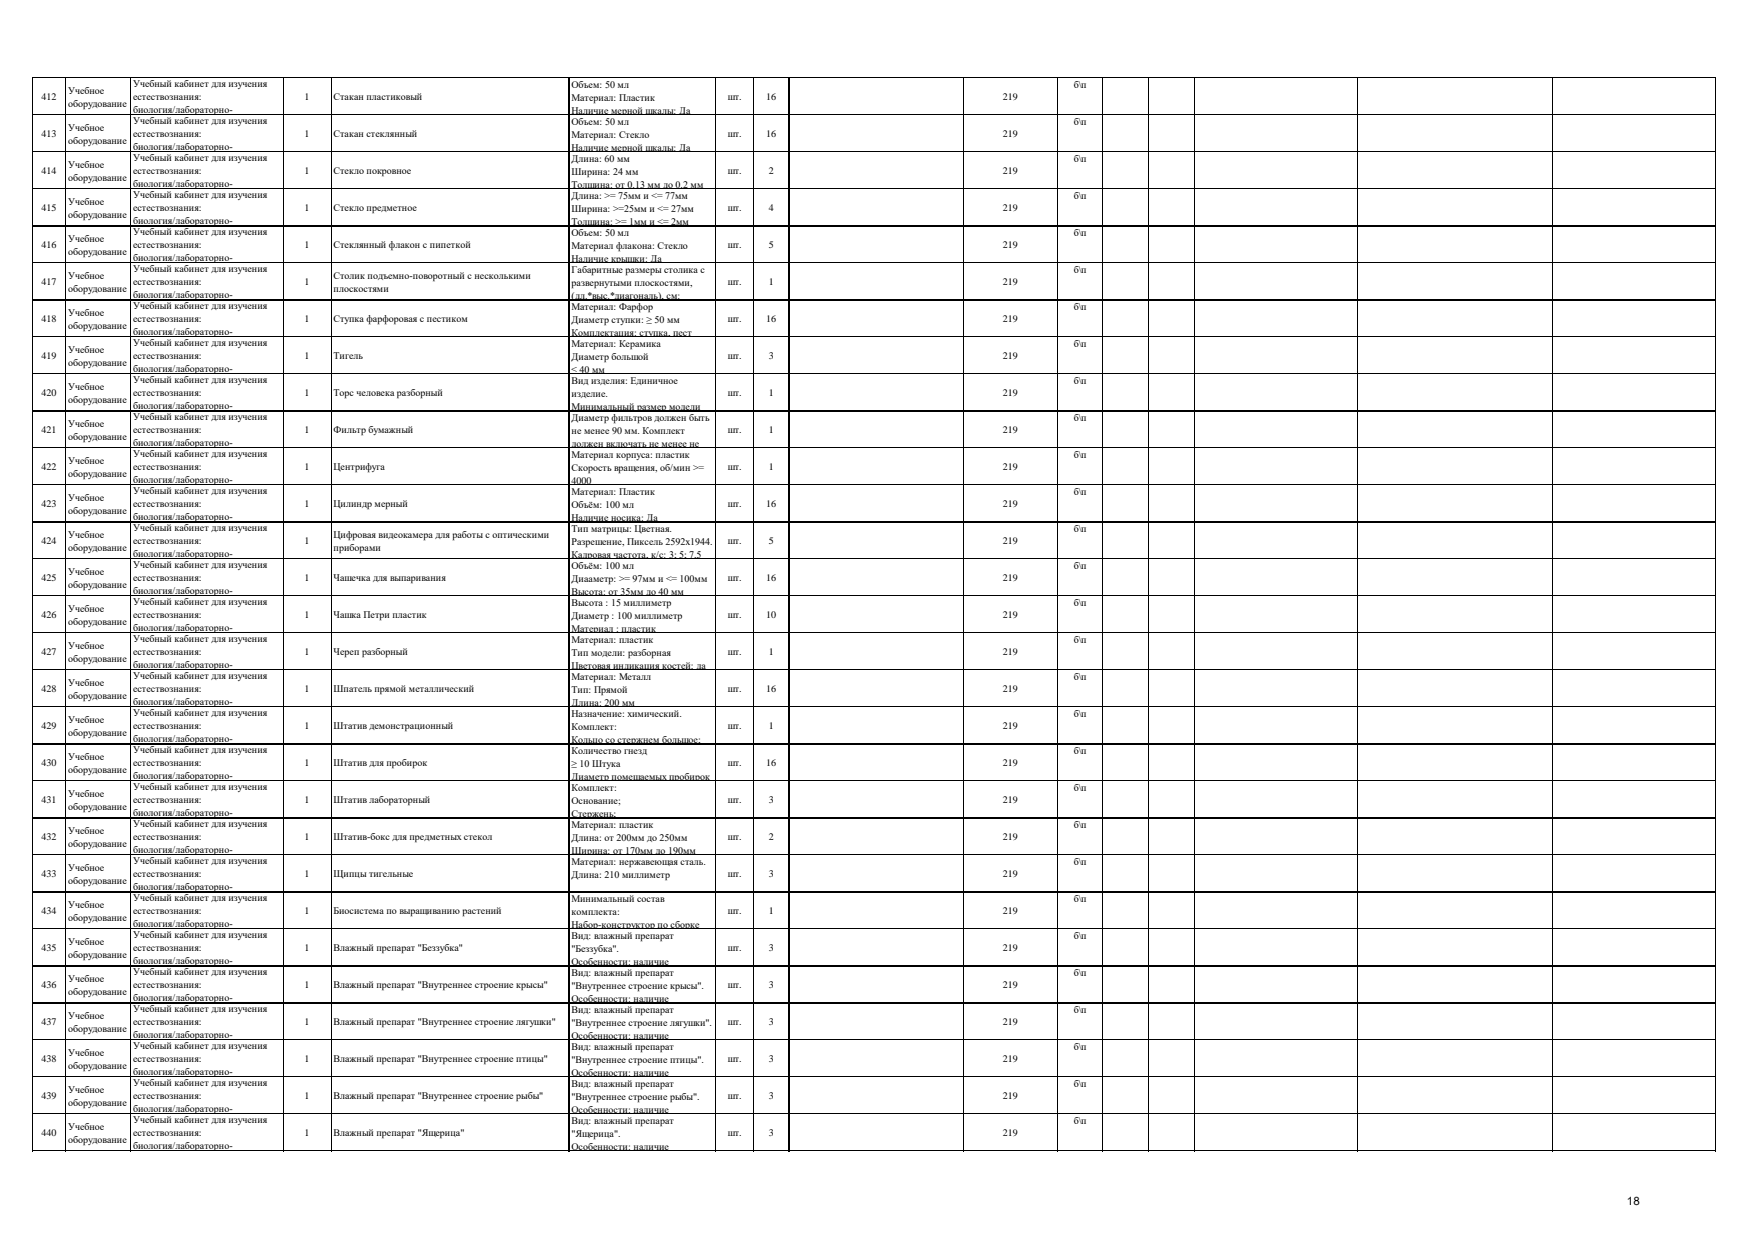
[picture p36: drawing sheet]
<svg xmlns="http://www.w3.org/2000/svg" width="297mm" height="210mm" viewBox="0 0 297 210" stroke-linecap="round" stroke-linejoin="round" font-family="sans-serif">
<defs><g id="words">
<text font-size="1.9" x="275.5" y="204">18</text>
<g font-size="1.7">
<text x="7" y="16.9">412</text>
<text x="11.5" y="15.8">Учебное</text>
<text x="22.5" y="14.7">Учебный кабинет для изучения</text>
<text x="22.5" y="16.9">естествознания:</text>
<text x="51.6" y="16.9">1</text>
<text x="56.5" y="16.9">Стакан пластиковый</text>
<text x="96.8" y="14.9">Объем: 50 мл</text>
<text x="96.8" y="17.1">Материал: Пластик</text>
<text x="123.2" y="16.9">шт.</text>
<text x="129.7" y="16.9">16</text>
<text x="169.8" y="16.9">219</text>
<text x="181.8" y="14.9">б\п</text>
<text x="7" y="23.2">413</text>
<text x="11.5" y="18">оборудование</text>
<text x="11.5" y="22.1">Учебное</text>
<text x="22.5" y="19.1">биология/лабораторно-</text>
<text x="22.5" y="21">Учебный кабинет для изучения</text>
<text x="22.5" y="23.2">естествознания:</text>
<text x="51.6" y="23.2">1</text>
<text x="56.5" y="23.2">Стакан стеклянный</text>
<text x="96.8" y="19.3">Наличие мерной шкалы: Да</text>
<text x="96.8" y="21.2">Объем: 50 мл</text>
<text x="96.8" y="23.4">Материал: Стекло</text>
<text x="123.2" y="23.2">шт.</text>
<text x="129.7" y="23.2">16</text>
<text x="169.8" y="23.2">219</text>
<text x="181.8" y="21.2">б\п</text>
<text x="7" y="29.5">414</text>
<text x="11.5" y="24.3">оборудование</text>
<text x="11.5" y="28.4">Учебное</text>
<text x="22.5" y="25.4">биология/лабораторно-</text>
<text x="22.5" y="27.3">Учебный кабинет для изучения</text>
<text x="22.5" y="29.5">естествознания:</text>
<text x="51.6" y="29.5">1</text>
<text x="56.5" y="29.5">Стекло покровное</text>
<text x="96.8" y="25.6">Наличие мерной шкалы: Да</text>
<text x="96.8" y="27.4">Длина: 60 мм</text>
<text x="96.8" y="29.7">Ширина: 24 мм</text>
<text x="123.2" y="29.5">шт.</text>
<text x="130.2" y="29.5">2</text>
<text x="169.8" y="29.5">219</text>
<text x="181.8" y="27.4">б\п</text>
<text x="7" y="35.7">415</text>
<text x="11.5" y="30.6">оборудование</text>
<text x="11.5" y="34.6">Учебное</text>
<text x="22.5" y="31.7">биология/лабораторно-</text>
<text x="22.5" y="33.5">Учебный кабинет для изучения</text>
<text x="22.5" y="35.7">естествознания:</text>
<text x="51.6" y="35.7">1</text>
<text x="56.5" y="35.7">Стекло предметное</text>
<text x="96.8" y="31.9">Толщина: от 0.13 мм до 0.2 мм</text>
<text x="96.8" y="33.7">Длина: &gt;= 75мм и &lt;= 77мм</text>
<text x="96.8" y="35.9">Ширина: &gt;=25мм и &lt;= 27мм</text>
<text x="123.2" y="35.7">шт.</text>
<text x="130.2" y="35.7">4</text>
<text x="169.8" y="35.7">219</text>
<text x="181.8" y="33.7">б\п</text>
<text x="11.5" y="36.8">оборудование</text>
<text x="11.5" y="40.9">Учебное</text>
<text x="22.5" y="37.9">биология/лабораторно-</text>
<text x="22.5" y="39.8">Учебный кабинет для изучения</text>
<text x="96.8" y="38.1">Толщина: &gt;= 1мм и &lt;= 2мм</text>
<text x="96.8" y="40">Объем: 50 мл</text>
<text x="181.8" y="40">б\п</text>
<text x="7" y="42">416</text>
<text x="11.5" y="43.1">оборудование</text>
<text x="11.5" y="47.2">Учебное</text>
<text x="22.5" y="42">естествознания:</text>
<text x="22.5" y="44.2">биология/лабораторно-</text>
<text x="22.5" y="46.1">Учебный кабинет для изучения</text>
<text x="51.6" y="42">1</text>
<text x="56.5" y="42">Стеклянный флакон с пипеткой</text>
<text x="56.5" y="47.2">Столик подъемно-поворотный с несколькими</text>
<text x="96.8" y="42.2">Материал флакона: Стекло</text>
<text x="96.8" y="44.4">Наличие крышки: Да</text>
<text x="96.8" y="46.3">Габаритные размеры столика с</text>
<text x="123.2" y="42">шт.</text>
<text x="130.2" y="42">5</text>
<text x="169.8" y="42">219</text>
<text x="181.8" y="46.3">б\п</text>
<text x="7" y="48.3">417</text>
<text x="11.5" y="49.4">оборудование</text>
<text x="11.5" y="53.4">Учебное</text>
<text x="22.5" y="48.3">естествознания:</text>
<text x="22.5" y="50.5">биология/лабораторно-</text>
<text x="22.5" y="52.3">Учебный кабинет для изучения</text>
<text x="51.6" y="48.3">1</text>
<text x="56.5" y="49.4">плоскостями</text>
<text x="96.8" y="48.5">развернутыми плоскостями,</text>
<text x="96.8" y="50.7">(дл.*выс.*диагональ), см:</text>
<text x="96.8" y="52.5">Материал: Фарфор</text>
<text x="123.2" y="48.3">шт.</text>
<text x="130.2" y="48.3">1</text>
<text x="169.8" y="48.3">219</text>
<text x="181.8" y="52.5">б\п</text>
<text x="7" y="54.6">418</text>
<text x="11.5" y="55.7">оборудование</text>
<text x="11.5" y="59.7">Учебное</text>
<text x="22.5" y="54.6">естествознания:</text>
<text x="22.5" y="56.8">биология/лабораторно-</text>
<text x="22.5" y="58.6">Учебный кабинет для изучения</text>
<text x="51.6" y="54.6">1</text>
<text x="56.5" y="54.6">Ступка фарфоровая с пестиком</text>
<text x="96.8" y="54.7">Диаметр ступки: ≥ 50 мм</text>
<text x="96.8" y="56.9">Комплектация: ступка, пест</text>
<text x="96.8" y="58.8">Материал: Керамика</text>
<text x="123.2" y="54.6">шт.</text>
<text x="129.7" y="54.6">16</text>
<text x="169.8" y="54.6">219</text>
<text x="181.8" y="58.8">б\п</text>
<text x="7" y="60.8">419</text>
<text x="11.5" y="61.9">оборудование</text>
<text x="11.5" y="66">Учебное</text>
<text x="22.5" y="60.8">естествознания:</text>
<text x="22.5" y="63">биология/лабораторно-</text>
<text x="22.5" y="64.9">Учебный кабинет для изучения</text>
<text x="51.6" y="60.8">1</text>
<text x="56.5" y="60.8">Тигель</text>
<text x="96.8" y="61">Диаметр большой</text>
<text x="96.8" y="63.2">≤ 40 мм</text>
<text x="96.8" y="65.1">Вид изделия: Единичное</text>
<text x="123.2" y="60.8">шт.</text>
<text x="130.2" y="60.8">3</text>
<text x="169.8" y="60.8">219</text>
<text x="181.8" y="65.1">б\п</text>
<text x="7" y="67.1">420</text>
<text x="11.5" y="68.2">оборудование</text>
<text x="22.5" y="67.1">естествознания:</text>
<text x="22.5" y="69.3">биология/лабораторно-</text>
<text x="22.5" y="71.2">Учебный кабинет для изучения</text>
<text x="51.6" y="67.1">1</text>
<text x="56.5" y="67.1">Торс человека разборный</text>
<text x="96.8" y="67.3">изделие.</text>
<text x="96.8" y="69.5">Минимальный размер модели</text>
<text x="96.8" y="71.3">Диаметр фильтров должен быть</text>
<text x="123.2" y="67.1">шт.</text>
<text x="130.2" y="67.1">1</text>
<text x="169.8" y="67.1">219</text>
<text x="181.8" y="71.3">б\п</text>
<text x="7" y="73.4">421</text>
<text x="11.5" y="72.3">Учебное</text>
<text x="11.5" y="74.5">оборудование</text>
<text x="22.5" y="73.4">естествознания:</text>
<text x="22.5" y="75.6">биология/лабораторно-</text>
<text x="22.5" y="77.4">Учебный кабинет для изучения</text>
<text x="51.6" y="73.4">1</text>
<text x="56.5" y="73.4">Фильтр бумажный</text>
<text x="96.8" y="73.5">не менее 90 мм. Комплект</text>
<text x="96.8" y="75.7">должен включать не менее не</text>
<text x="96.8" y="77.6">Материал корпуса: пластик</text>
<text x="123.2" y="73.4">шт.</text>
<text x="130.2" y="73.4">1</text>
<text x="169.8" y="73.4">219</text>
<text x="181.8" y="77.6">б\п</text>
<text x="7" y="79.6">422</text>
<text x="11.5" y="78.5">Учебное</text>
<text x="11.5" y="80.7">оборудование</text>
<text x="22.5" y="79.6">естествознания:</text>
<text x="22.5" y="81.8">биология/лабораторно-</text>
<text x="22.5" y="83.7">Учебный кабинет для изучения</text>
<text x="51.6" y="79.6">1</text>
<text x="56.5" y="79.6">Центрифуга</text>
<text x="96.8" y="79.8">Скорость вращения, об/мин &gt;=</text>
<text x="96.8" y="82">4000</text>
<text x="96.8" y="83.9">Материал: Пластик</text>
<text x="123.2" y="79.6">шт.</text>
<text x="130.2" y="79.6">1</text>
<text x="169.8" y="79.6">219</text>
<text x="181.8" y="83.9">б\п</text>
<text x="7" y="85.9">423</text>
<text x="11.5" y="84.8">Учебное</text>
<text x="11.5" y="87">оборудование</text>
<text x="22.5" y="85.9">естествознания:</text>
<text x="22.5" y="88.1">биология/лабораторно-</text>
<text x="22.5" y="90">Учебный кабинет для изучения</text>
<text x="51.6" y="85.9">1</text>
<text x="56.5" y="85.9">Цилиндр мерный</text>
<text x="96.8" y="86.1">Объём: 100 мл</text>
<text x="96.8" y="88.3">Наличие носика: Да</text>
<text x="123.2" y="85.9">шт.</text>
<text x="129.7" y="85.9">16</text>
<text x="169.8" y="85.9">219</text>
<text x="7" y="92.2">424</text>
<text x="11.5" y="91.1">Учебное</text>
<text x="11.5" y="93.3">оборудование</text>
<text x="22.5" y="92.2">естествознания:</text>
<text x="22.5" y="94.4">биология/лабораторно-</text>
<text x="51.6" y="92.2">1</text>
<text x="56.5" y="91.1">Цифровая видеокамера для работы с оптическими</text>
<text x="56.5" y="93.3">приборами</text>
<text x="96.8" y="90.1">Тип матрицы: Цветная.</text>
<text x="96.8" y="92.3">Разрешение, Пиксель 2592x1944.</text>
<text x="96.8" y="94.5">Кадровая частота, к/с: 3; 5; 7.5</text>
<text x="123.2" y="92.2">шт.</text>
<text x="130.2" y="92.2">5</text>
<text x="169.8" y="92.2">219</text>
<text x="181.8" y="90.1">б\п</text>
<text x="7" y="98.4">425</text>
<text x="11.5" y="97.3">Учебное</text>
<text x="11.5" y="99.5">оборудование</text>
<text x="22.5" y="96.2">Учебный кабинет для изучения</text>
<text x="22.5" y="98.4">естествознания:</text>
<text x="22.5" y="100.6">биология/лабораторно-</text>
<text x="51.6" y="98.4">1</text>
<text x="56.5" y="98.4">Чашечка для выпаривания</text>
<text x="96.8" y="96.4">Объём: 100 мл</text>
<text x="96.8" y="98.6">Диааметр: &gt;= 97мм и &lt;= 100мм</text>
<text x="96.8" y="100.8">Высота: от 35мм до 40 мм</text>
<text x="123.2" y="98.4">шт.</text>
<text x="129.7" y="98.4">16</text>
<text x="169.8" y="98.4">219</text>
<text x="181.8" y="96.4">б\п</text>
<text x="7" y="104.7">426</text>
<text x="11.5" y="103.6">Учебное</text>
<text x="11.5" y="105.8">оборудование</text>
<text x="22.5" y="102.5">Учебный кабинет для изучения</text>
<text x="22.5" y="104.7">естествознания:</text>
<text x="22.5" y="106.9">биология/лабораторно-</text>
<text x="51.6" y="104.7">1</text>
<text x="56.5" y="104.7">Чашка Петри пластик</text>
<text x="96.8" y="102.7">Высота : 15 миллиметр</text>
<text x="96.8" y="104.9">Диаметр : 100 миллиметр</text>
<text x="96.8" y="107.1">Материал : пластик</text>
<text x="123.2" y="104.7">шт.</text>
<text x="129.7" y="104.7">10</text>
<text x="169.8" y="104.7">219</text>
<text x="181.8" y="102.7">б\п</text>
<text x="7" y="111">427</text>
<text x="11.5" y="109.9">Учебное</text>
<text x="11.5" y="112.1">оборудование</text>
<text x="22.5" y="108.8">Учебный кабинет для изучения</text>
<text x="22.5" y="111">естествознания:</text>
<text x="22.5" y="113.2">биология/лабораторно-</text>
<text x="51.6" y="111">1</text>
<text x="56.5" y="111">Череп разборный</text>
<text x="96.8" y="108.9">Материал: пластик</text>
<text x="96.8" y="111.1">Тип модели: разборная</text>
<text x="96.8" y="113.3">Цветовая индикация костей: да</text>
<text x="123.2" y="111">шт.</text>
<text x="130.2" y="111">1</text>
<text x="169.8" y="111">219</text>
<text x="181.8" y="108.9">б\п</text>
<text x="7" y="117.2">428</text>
<text x="11.5" y="116.1">Учебное</text>
<text x="11.5" y="118.3">оборудование</text>
<text x="22.5" y="115">Учебный кабинет для изучения</text>
<text x="22.5" y="117.2">естествознания:</text>
<text x="22.5" y="119.4">биология/лабораторно-</text>
<text x="51.6" y="117.2">1</text>
<text x="56.5" y="117.2">Шпатель прямой металлический</text>
<text x="96.8" y="115.2">Материал: Металл</text>
<text x="96.8" y="117.4">Тип: Прямой</text>
<text x="96.8" y="119.6">Длина: 200 мм</text>
<text x="123.2" y="117.2">шт.</text>
<text x="129.7" y="117.2">16</text>
<text x="169.8" y="117.2">219</text>
<text x="181.8" y="115.2">б\п</text>
<text x="7" y="123.5">429</text>
<text x="11.5" y="122.4">Учебное</text>
<text x="11.5" y="124.6">оборудование</text>
<text x="22.5" y="121.3">Учебный кабинет для изучения</text>
<text x="22.5" y="123.5">естествознания:</text>
<text x="22.5" y="125.7">биология/лабораторно-</text>
<text x="51.6" y="123.5">1</text>
<text x="56.5" y="123.5">Штатив демонстрационный</text>
<text x="96.8" y="121.5">Назначение: химический.</text>
<text x="96.8" y="123.7">Комплект:</text>
<text x="96.8" y="125.9">Кольцо со стержнем большое;</text>
<text x="123.2" y="123.5">шт.</text>
<text x="130.2" y="123.5">1</text>
<text x="169.8" y="123.5">219</text>
<text x="181.8" y="121.5">б\п</text>
<text x="7" y="129.8">430</text>
<text x="11.5" y="128.7">Учебное</text>
<text x="11.5" y="130.9">оборудование</text>
<text x="22.5" y="127.6">Учебный кабинет для изучения</text>
<text x="22.5" y="129.8">естествознания:</text>
<text x="22.5" y="132">биология/лабораторно-</text>
<text x="51.6" y="129.8">1</text>
<text x="56.5" y="129.8">Штатив для пробирок</text>
<text x="96.8" y="127.7">Количество гнезд</text>
<text x="96.8" y="129.9">≥ 10 Штука</text>
<text x="123.2" y="129.8">шт.</text>
<text x="129.7" y="129.8">16</text>
<text x="169.8" y="129.8">219</text>
<text x="181.8" y="127.7">б\п</text>
<text x="7" y="136">431</text>
<text x="11.5" y="134.9">Учебное</text>
<text x="11.5" y="137.1">оборудование</text>
<text x="22.5" y="133.8">Учебный кабинет для изучения</text>
<text x="22.5" y="136">естествознания:</text>
<text x="51.6" y="136">1</text>
<text x="56.5" y="136">Штатив лабораторный</text>
<text x="96.8" y="132.1">Диаметр помещаемых пробирок</text>
<text x="96.8" y="134">Комплект:</text>
<text x="96.8" y="136.2">Основание;</text>
<text x="123.2" y="136">шт.</text>
<text x="130.2" y="136">3</text>
<text x="169.8" y="136">219</text>
<text x="181.8" y="134">б\п</text>
<text x="7" y="142.3">432</text>
<text x="11.5" y="141.2">Учебное</text>
<text x="11.5" y="143.4">оборудование</text>
<text x="22.5" y="138.2">биология/лабораторно-</text>
<text x="22.5" y="140.1">Учебный кабинет для изучения</text>
<text x="22.5" y="142.3">естествознания:</text>
<text x="51.6" y="142.3">1</text>
<text x="56.5" y="142.3">Штатив-бокс для предметных стекол</text>
<text x="96.8" y="138.4">Стержень;</text>
<text x="96.8" y="140.3">Материал: пластик</text>
<text x="96.8" y="142.5">Длина: от 200мм до 250мм</text>
<text x="123.2" y="142.3">шт.</text>
<text x="130.2" y="142.3">2</text>
<text x="169.8" y="142.3">219</text>
<text x="181.8" y="140.3">б\п</text>
<text x="7" y="148.6">433</text>
<text x="11.5" y="147.5">Учебное</text>
<text x="11.5" y="149.7">оборудование</text>
<text x="22.5" y="144.5">биология/лабораторно-</text>
<text x="22.5" y="146.4">Учебный кабинет для изучения</text>
<text x="22.5" y="148.6">естествознания:</text>
<text x="51.6" y="148.6">1</text>
<text x="56.5" y="148.6">Щипцы тигельные</text>
<text x="96.8" y="144.7">Ширина: от 170мм до 190мм</text>
<text x="96.8" y="146.5">Материал: нержавеющая сталь.</text>
<text x="96.8" y="148.7">Длина: 210 миллиметр</text>
<text x="123.2" y="148.6">шт.</text>
<text x="130.2" y="148.6">3</text>
<text x="169.8" y="148.6">219</text>
<text x="181.8" y="146.5">б\п</text>
<text x="7" y="154.8">434</text>
<text x="11.5" y="153.7">Учебное</text>
<text x="11.5" y="155.9">оборудование</text>
<text x="22.5" y="150.8">биология/лабораторно-</text>
<text x="22.5" y="152.6">Учебный кабинет для изучения</text>
<text x="22.5" y="154.8">естествознания:</text>
<text x="51.6" y="154.8">1</text>
<text x="56.5" y="154.8">Биосистема по выращиванию растений</text>
<text x="96.8" y="152.8">Минимальный состав</text>
<text x="96.8" y="155">комплекта:</text>
<text x="123.2" y="154.8">шт.</text>
<text x="130.2" y="154.8">1</text>
<text x="169.8" y="154.8">219</text>
<text x="181.8" y="152.8">б\п</text>
<text x="7" y="161.1">435</text>
<text x="11.5" y="160">Учебное</text>
<text x="22.5" y="157">биология/лабораторно-</text>
<text x="22.5" y="158.9">Учебный кабинет для изучения</text>
<text x="22.5" y="161.1">естествознания:</text>
<text x="51.6" y="161.1">1</text>
<text x="56.5" y="161.1">Влажный препарат &quot;Беззубка&quot;</text>
<text x="96.8" y="157.2">Набор-конструктор по сборке</text>
<text x="96.8" y="159.1">Вид: влажный препарат</text>
<text x="96.8" y="161.3">&quot;Беззубка&quot;.</text>
<text x="123.2" y="161.1">шт.</text>
<text x="130.2" y="161.1">3</text>
<text x="169.8" y="161.1">219</text>
<text x="181.8" y="159.1">б\п</text>
<text x="7" y="167.4">436</text>
<text x="11.5" y="162.2">оборудование</text>
<text x="11.5" y="166.3">Учебное</text>
<text x="22.5" y="163.3">биология/лабораторно-</text>
<text x="22.5" y="165.2">Учебный кабинет для изучения</text>
<text x="22.5" y="167.4">естествознания:</text>
<text x="51.6" y="167.4">1</text>
<text x="56.5" y="167.4">Влажный препарат &quot;Внутреннее строение крысы&quot;</text>
<text x="96.8" y="163.5">Особенности: наличие</text>
<text x="96.8" y="165.3">Вид: влажный препарат</text>
<text x="96.8" y="167.5">&quot;Внутреннее строение крысы&quot;.</text>
<text x="123.2" y="167.4">шт.</text>
<text x="130.2" y="167.4">3</text>
<text x="169.8" y="167.4">219</text>
<text x="181.8" y="165.3">б\п</text>
<text x="7" y="173.6">437</text>
<text x="11.5" y="168.5">оборудование</text>
<text x="11.5" y="172.5">Учебное</text>
<text x="22.5" y="169.6">биология/лабораторно-</text>
<text x="22.5" y="171.4">Учебный кабинет для изучения</text>
<text x="22.5" y="173.6">естествознания:</text>
<text x="51.6" y="173.6">1</text>
<text x="56.5" y="173.6">Влажный препарат &quot;Внутреннее строение лягушки&quot;</text>
<text x="96.8" y="169.7">Особенности: наличие</text>
<text x="96.8" y="171.6">Вид: влажный препарат</text>
<text x="96.8" y="173.8">&quot;Внутреннее строение лягушки&quot;.</text>
<text x="123.2" y="173.6">шт.</text>
<text x="130.2" y="173.6">3</text>
<text x="169.8" y="173.6">219</text>
<text x="181.8" y="171.6">б\п</text>
<text x="7" y="179.9">438</text>
<text x="11.5" y="174.7">оборудование</text>
<text x="11.5" y="178.8">Учебное</text>
<text x="22.5" y="175.8">биология/лабораторно-</text>
<text x="22.5" y="177.7">Учебный кабинет для изучения</text>
<text x="22.5" y="179.9">естествознания:</text>
<text x="51.6" y="179.9">1</text>
<text x="56.5" y="179.9">Влажный препарат &quot;Внутреннее строение птицы&quot;</text>
<text x="96.8" y="176">Особенности: наличие</text>
<text x="96.8" y="177.9">Вид: влажный препарат</text>
<text x="123.2" y="179.9">шт.</text>
<text x="130.2" y="179.9">3</text>
<text x="169.8" y="179.9">219</text>
<text x="181.8" y="177.9">б\п</text>
<text x="11.5" y="181">оборудование</text>
<text x="11.5" y="185.1">Учебное</text>
<text x="22.5" y="182.1">биология/лабораторно-</text>
<text x="22.5" y="184">Учебный кабинет для изучения</text>
<text x="96.8" y="180.1">&quot;Внутреннее строение птицы&quot;.</text>
<text x="96.8" y="182.3">Особенности: наличие</text>
<text x="96.8" y="184.1">Вид: влажный препарат</text>
<text x="181.8" y="184.1">б\п</text>
<text x="7" y="186.2">439</text>
<text x="11.5" y="187.3">оборудование</text>
<text x="11.5" y="191.3">Учебное</text>
<text x="22.5" y="186.2">естествознания:</text>
<text x="22.5" y="188.4">биология/лабораторно-</text>
<text x="22.5" y="190.2">Учебный кабинет для изучения</text>
<text x="51.6" y="186.2">1</text>
<text x="56.5" y="186.2">Влажный препарат &quot;Внутреннее строение рыбы&quot;</text>
<text x="96.8" y="186.3">&quot;Внутреннее строение рыбы&quot;.</text>
<text x="96.8" y="188.5">Особенности: наличие</text>
<text x="96.8" y="190.4">Вид: влажный препарат</text>
<text x="123.2" y="186.2">шт.</text>
<text x="130.2" y="186.2">3</text>
<text x="169.8" y="186.2">219</text>
<text x="181.8" y="190.4">б\п</text>
<text x="7" y="192.4">440</text>
<text x="11.5" y="193.5">оборудование</text>
<text x="22.5" y="192.4">естествознания:</text>
<text x="22.5" y="194.6">биология/лабораторно-</text>
<text x="51.6" y="192.4">1</text>
<text x="56.5" y="192.4">Влажный препарат &quot;Ящерица&quot;</text>
<text x="96.8" y="192.6">&quot;Ящерица&quot;.</text>
<text x="96.8" y="194.8">Особенности: наличие</text>
<text x="123.2" y="192.4">шт.</text>
<text x="130.2" y="192.4">3</text>
<text x="169.8" y="192.4">219</text>
</g>
</g></defs>
<g fill="none" stroke="#000" stroke-width=".17">
<path d="M5.5 13v182M5.6 13.1h284.9M5.6 19.4h284.9M11.1 13.2v181.8M22.1 13.2v181.8M47.9 13.2v181.8M56.1 13.2v181.8M96.4 13.2v181.8M121.2 13.2v181.8M127.5 13.2v181.8M133.6 13.2v181.8M163.1 13.2v181.8"/>
<path d="M179 13.2v181.8M186.7 13.2v181.8M194.5 13.2v181.8M202.3 13.2v181.8M229.9 13.2v181.8M262.9 13.2v181.8M290.4 13.2v181.8M5.6 25.7h284.9M5.6 31.9h284.9M5.6 38.2h284.9M5.6 44.5h284.9M5.6 50.7h284.9"/>
<path d="M5.6 57h284.9M5.6 63.3h284.9M5.6 69.5h284.9M5.6 75.8h284.9M5.6 82.1h284.9M5.6 88.3h284.9M5.6 94.6h284.9M5.6 100.9h284.9M5.6 107.1h284.9M5.6 113.4h284.9M5.6 119.7h284.9M5.6 125.9h284.9"/>
<path d="M5.6 132.2h284.9M5.6 138.5h284.9M5.6 144.8h284.9M5.6 151h284.9M5.6 157.3h284.9M5.6 163.6h284.9M5.6 169.8h284.9M5.6 176.1h284.9M5.6 182.4h284.9M5.6 188.6h284.9M5.6 194.9h284.9"/>
</g>
<use href="#words"/>
</svg>
